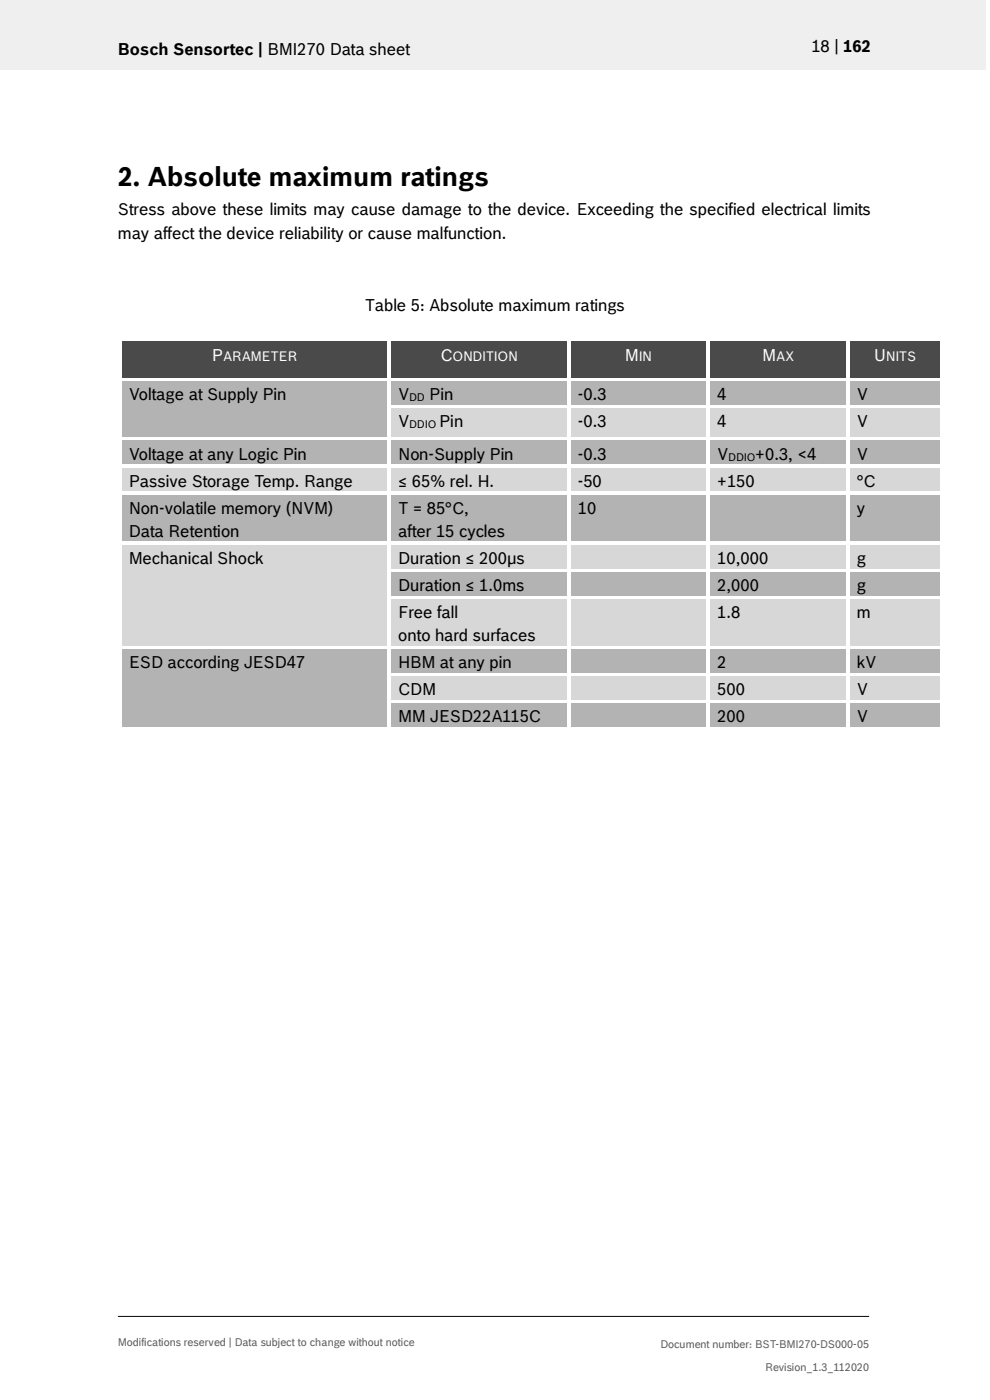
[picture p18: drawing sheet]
<svg xmlns="http://www.w3.org/2000/svg" width="210mm" height="297mm" viewBox="0 0 210 297" stroke-linecap="round" stroke-linejoin="round" font-family="sans-serif">
<defs><g id="words">
<text font-size="5.6" x="25" y="39.5">2. Absolute maximum ratings</text>
<g font-size="3.5">
<text x="25" y="11.6">Bosch Sensortec | BMI270 Data sheet</text>
<text x="172.1" y="11">18 | 162</text>
<text x="25" y="45.7">Stress above these limits may cause damage to the device. Exceeding the specified electrical limits</text>
<text x="25" y="50.6">may affect the device reliability or cause malfunction.</text>
<text x="77.4" y="66">Table 5: Absolute maximum ratings</text>
<text x="27.3" y="84.9">Voltage at Supply Pin</text>
<text x="84.5" y="84.9">V</text>
<text x="91.1" y="84.9">Pin</text>
<text x="122.6" y="84.9">-0.3</text>
<text x="152.2" y="84.9">4</text>
<text x="181.8" y="84.9">V</text>
<text x="84.5" y="90.6">V</text>
<text x="93.2" y="90.6">Pin</text>
<text x="122.6" y="90.6">-0.3</text>
<text x="152.2" y="90.6">4</text>
<text x="181.8" y="90.6">V</text>
<text x="27.3" y="97.5">Voltage at any Logic Pin</text>
<text x="84.5" y="97.5">Non-Supply Pin</text>
<text x="122.6" y="97.5">-0.3</text>
<text x="152.2" y="97.5">V</text>
<text x="160.2" y="97.5">+0.3, &lt;4</text>
<text x="181.8" y="97.5">V</text>
<text x="27.3" y="103.3">Passive Storage Temp. Range</text>
<text x="84.5" y="103.3">≤ 65% rel. H.</text>
<text x="122.6" y="103.3">-50</text>
<text x="152.2" y="103.3">+150</text>
<text x="181.8" y="103.3">°C</text>
<text x="27.3" y="109">Non-volatile memory (NVM)</text>
<text x="27.3" y="113.9">Data Retention</text>
<text x="84.5" y="109">T = 85°C,</text>
<text x="84.5" y="113.9">after 15 cycles</text>
<text x="122.6" y="109">10</text>
<text x="181.8" y="109">y</text>
<text x="27.3" y="119.7">Mechanical Shock</text>
<text x="84.5" y="119.7">Duration ≤ 200µs</text>
<text x="152.2" y="119.7">10,000</text>
<text x="181.8" y="119.7">g</text>
<text x="84.5" y="125.4">Duration ≤ 1.0ms</text>
<text x="152.2" y="125.4">2,000</text>
<text x="181.8" y="125.4">g</text>
<text x="84.5" y="131.1">Free fall</text>
<text x="152.2" y="131.1">1.8</text>
<text x="181.8" y="131.1">m</text>
<text x="84.5" y="136.1">onto hard surfaces</text>
<text x="27.3" y="141.8">ESD according JESD47</text>
<text x="84.5" y="141.8">HBM at any pin</text>
<text x="152.2" y="141.8">2</text>
<text x="181.8" y="141.8">kV</text>
<text x="84.5" y="147.5">CDM</text>
<text x="152.2" y="147.5">500</text>
<text x="181.8" y="147.5">V</text>
<text x="84.5" y="153.3">MM JESD22A115C</text>
<text x="152.2" y="153.3">200</text>
<text x="181.8" y="153.3">V</text>
</g>
<g font-size="3.5" fill="#fff">
<text x="45" y="76.5">P</text>
<text x="93.4" y="76.5">C</text>
<text x="132.6" y="76.5">M</text>
<text x="161.7" y="76.5">M</text>
<text x="185.4" y="76.5">U</text>
</g>
<g font-size="2.8" fill="#fff">
<text x="47.3" y="76.5">ARAMETER</text>
<text x="96" y="76.5">ONDITION</text>
<text x="135.5" y="76.5">IN</text>
<text x="164.6" y="76.5">AX</text>
<text x="187.9" y="76.5">NITS</text>
</g>
<g font-size="2.3">
<text x="86.8" y="85.1">DD</text>
<text x="86.8" y="90.8">DDIO</text>
<text x="154.5" y="97.7">DDIO</text>
</g>
<g font-size="2.3" fill="#535f6b">
<text x="25" y="285.6">Modifications reserved | Data subject to change without notice</text>
<text x="140.1" y="286">Document number: BST-BMI270-DS000-05</text>
<text x="162.3" y="290.9">Revision_1.3_112020</text>
</g>
</g></defs>
<path d="M-.1 0h209.2v14.8h-209.2z" fill-rule="evenodd" fill="#efeff0"/>
<path d="M25 279.3h159.4" fill="none" stroke="#000" stroke-width=".21"/>
<g fill="#424c58">
<path d="M25.8 72.5h56.4v7.6h-56.4z" fill-rule="evenodd"/>
<path d="M27.3 72.5h53.4v5h-53.4z" fill-rule="evenodd"/>
<path d="M83 72.5h37.3v7.6h-37.3z" fill-rule="evenodd"/>
<path d="M84.5 72.5h34.3v5h-34.3z" fill-rule="evenodd"/>
<path d="M121.1 72.5h28.8v7.6h-28.8z" fill-rule="evenodd"/>
<path d="M122.6 72.5h25.8v5h-25.8z" fill-rule="evenodd"/>
<path d="M150.6 72.5h28.9v7.6h-28.9z" fill-rule="evenodd"/>
<path d="M152.2 72.5h25.8v5h-25.8z" fill-rule="evenodd"/>
<path d="M180.2 72.5h19.3v7.6h-19.3z" fill-rule="evenodd"/>
<path d="M181.8 72.5h16.2v5h-16.2z" fill-rule="evenodd"/>
</g>
<g fill="#fff">
<path d="M25.1 71.7h.7v.8h-.7z" fill-rule="evenodd"/>
<path d="M25.1 71.7h.7v.8h-.7z" fill-rule="evenodd"/>
<path d="M25.8 71.7h56.4v.8h-56.4z" fill-rule="evenodd"/>
</g>
<path d="M25.8 72.5h56.4" fill="none" stroke="#424c58" stroke-width=".21"/>
<g fill="#fff">
<path d="M82.2 72.5h.8z" fill-rule="evenodd"/>
<path d="M82.2 71.7h.8v.8h-.8z" fill-rule="evenodd"/>
<path d="M83 71.7h37.3v.8h-37.3z" fill-rule="evenodd"/>
</g>
<path d="M83 72.5h37.3" fill="none" stroke="#424c58" stroke-width=".21"/>
<g fill="#fff">
<path d="M120.3 72.5h.8z" fill-rule="evenodd"/>
<path d="M120.3 71.7h.8v.8h-.8z" fill-rule="evenodd"/>
<path d="M121.1 71.7h28.8v.8h-28.8z" fill-rule="evenodd"/>
</g>
<path d="M121.1 72.5h28.8" fill="none" stroke="#424c58" stroke-width=".21"/>
<g fill="#fff">
<path d="M149.9 72.5h.7z" fill-rule="evenodd"/>
<path d="M149.9 71.7h.7v.8h-.7z" fill-rule="evenodd"/>
<path d="M150.6 71.7h28.9v.8h-28.9z" fill-rule="evenodd"/>
</g>
<path d="M150.6 72.5h28.9" fill="none" stroke="#424c58" stroke-width=".21"/>
<g fill="#fff">
<path d="M179.5 72.5h.8z" fill-rule="evenodd"/>
<path d="M179.5 71.7h.8v.8h-.8z" fill-rule="evenodd"/>
<path d="M180.3 71.7h19.2v.8h-19.2z" fill-rule="evenodd"/>
</g>
<path d="M180.3 72.5h19.2" fill="none" stroke="#424c58" stroke-width=".21"/>
<g fill="#fff">
<path d="M199.5 71.7h.8v.8h-.8z" fill-rule="evenodd"/>
<path d="M199.5 71.7h.8v.8h-.8z" fill-rule="evenodd"/>
<path d="M25.1 72.5h.7v7.6h-.7z" fill-rule="evenodd"/>
<path d="M82.2 72.5h.8v7.6h-.8z" fill-rule="evenodd"/>
<path d="M120.3 72.5h.8v7.6h-.8z" fill-rule="evenodd"/>
<path d="M149.9 72.5h.7v7.6h-.7z" fill-rule="evenodd"/>
<path d="M179.5 72.5h.8v7.6h-.8z" fill-rule="evenodd"/>
<path d="M199.5 72.5h.8v7.6h-.8z" fill-rule="evenodd"/>
</g>
<g fill="#b2b3b5">
<path d="M25.8 80.9h56.4v11.9h-56.4z" fill-rule="evenodd"/>
<path d="M27.3 80.9h53.4v5h-53.4z" fill-rule="evenodd"/>
<path d="M83 80.9h37.3v5h-37.3z" fill-rule="evenodd"/>
<path d="M84.5 80.9h34.3v5h-34.3z" fill-rule="evenodd"/>
<path d="M121.1 80.9h28.8v5h-28.8z" fill-rule="evenodd"/>
<path d="M122.6 80.9h25.8v5h-25.8z" fill-rule="evenodd"/>
<path d="M150.6 80.9h28.9v5h-28.9z" fill-rule="evenodd"/>
<path d="M152.2 80.9h25.8v5h-25.8z" fill-rule="evenodd"/>
<path d="M180.2 80.9h19.3v5h-19.3z" fill-rule="evenodd"/>
<path d="M181.8 80.9h16.2v5h-16.2z" fill-rule="evenodd"/>
</g>
<g fill="#fff">
<path d="M25.1 80.1h.7v.8h-.7z" fill-rule="evenodd"/>
<path d="M25.8 80.1h56.4v.8h-56.4z" fill-rule="evenodd"/>
</g>
<path d="M25.8 80.9h56.4" fill="none" stroke="#b2b3b5" stroke-width=".21"/>
<g fill="#fff">
<path d="M82.2 80.1h.8v.8h-.8z" fill-rule="evenodd"/>
<path d="M83 80.1h37.3v.8h-37.3z" fill-rule="evenodd"/>
</g>
<path d="M83 80.9h37.3" fill="none" stroke="#b2b3b5" stroke-width=".21"/>
<g fill="#fff">
<path d="M120.3 80.1h.8v.8h-.8z" fill-rule="evenodd"/>
<path d="M121.1 80.1h28.8v.8h-28.8z" fill-rule="evenodd"/>
</g>
<path d="M121.1 80.9h28.8" fill="none" stroke="#b2b3b5" stroke-width=".21"/>
<g fill="#fff">
<path d="M149.9 80.1h.7v.8h-.7z" fill-rule="evenodd"/>
<path d="M150.6 80.1h28.9v.8h-28.9z" fill-rule="evenodd"/>
</g>
<path d="M150.6 80.9h28.9" fill="none" stroke="#b2b3b5" stroke-width=".21"/>
<g fill="#fff">
<path d="M179.5 80.1h.8v.8h-.8z" fill-rule="evenodd"/>
<path d="M180.3 80.1h19.2v.8h-19.2z" fill-rule="evenodd"/>
</g>
<path d="M180.3 80.9h19.2" fill="none" stroke="#b2b3b5" stroke-width=".21"/>
<g fill="#fff">
<path d="M199.5 80.1h.8v.8h-.8z" fill-rule="evenodd"/>
<path d="M25.1 80.9h.7v5h-.7z" fill-rule="evenodd"/>
<path d="M82.2 80.9h.8v5h-.8z" fill-rule="evenodd"/>
<path d="M120.3 80.9h.8v5h-.8z" fill-rule="evenodd"/>
<path d="M149.9 80.9h.7v5h-.7z" fill-rule="evenodd"/>
<path d="M179.5 80.9h.8v5h-.8z" fill-rule="evenodd"/>
<path d="M199.5 80.9h.8v5h-.8z" fill-rule="evenodd"/>
</g>
<g fill="#d7d7da">
<path d="M83 86.7h37.3v6.1h-37.3z" fill-rule="evenodd"/>
<path d="M84.5 86.7h34.3v4.9h-34.3z" fill-rule="evenodd"/>
<path d="M121.1 86.7h28.8v6.1h-28.8z" fill-rule="evenodd"/>
<path d="M122.6 86.7h25.8v4.9h-25.8z" fill-rule="evenodd"/>
<path d="M150.6 86.7h28.9v6.1h-28.9z" fill-rule="evenodd"/>
<path d="M152.2 86.7h25.8v4.9h-25.8z" fill-rule="evenodd"/>
<path d="M180.2 86.7h19.3v6.1h-19.3z" fill-rule="evenodd"/>
<path d="M181.8 86.7h16.2v4.9h-16.2z" fill-rule="evenodd"/>
</g>
<g fill="#fff">
<path d="M25.1 85.9h.7v.8h-.7z" fill-rule="evenodd"/>
<path d="M82.2 85.9h.8v.8h-.8z" fill-rule="evenodd"/>
<path d="M83 85.9h37.3v.7h-37.3z" fill-rule="evenodd"/>
</g>
<path d="M83 86.6h37.3" fill="none" stroke="#d7d7da" stroke-width=".21"/>
<g fill="#fff">
<path d="M120.3 85.9h.8v.8h-.8z" fill-rule="evenodd"/>
<path d="M121.1 85.9h28.8v.7h-28.8z" fill-rule="evenodd"/>
</g>
<path d="M121.1 86.6h28.8" fill="none" stroke="#d7d7da" stroke-width=".21"/>
<g fill="#fff">
<path d="M149.9 85.9h.7v.8h-.7z" fill-rule="evenodd"/>
<path d="M150.6 85.9h28.9v.7h-28.9z" fill-rule="evenodd"/>
</g>
<path d="M150.6 86.6h28.9" fill="none" stroke="#d7d7da" stroke-width=".21"/>
<g fill="#fff">
<path d="M179.5 85.9h.8v.8h-.8z" fill-rule="evenodd"/>
<path d="M180.3 85.9h19.2v.7h-19.2z" fill-rule="evenodd"/>
</g>
<path d="M180.3 86.6h19.2" fill="none" stroke="#d7d7da" stroke-width=".21"/>
<g fill="#fff">
<path d="M199.5 85.9h.8v.8h-.8z" fill-rule="evenodd"/>
<path d="M25.1 86.7h.7v6.1h-.7z" fill-rule="evenodd"/>
<path d="M82.2 86.7h.8v6.1h-.8z" fill-rule="evenodd"/>
<path d="M120.3 86.7h.8v6.1h-.8z" fill-rule="evenodd"/>
<path d="M149.9 86.7h.7v6.1h-.7z" fill-rule="evenodd"/>
<path d="M179.5 86.7h.8v6.1h-.8z" fill-rule="evenodd"/>
<path d="M199.5 86.7h.8v6.1h-.8z" fill-rule="evenodd"/>
</g>
<g fill="#b2b3b5">
<path d="M25.8 93.6h56.4v4.9h-56.4z" fill-rule="evenodd"/>
<path d="M27.3 93.6h53.4v4.9h-53.4z" fill-rule="evenodd"/>
<path d="M83 93.6h37.3v4.9h-37.3z" fill-rule="evenodd"/>
<path d="M84.5 93.6h34.3v4.9h-34.3z" fill-rule="evenodd"/>
<path d="M121.1 93.6h28.8v4.9h-28.8z" fill-rule="evenodd"/>
<path d="M122.6 93.6h25.8v4.9h-25.8z" fill-rule="evenodd"/>
<path d="M150.6 93.6h28.9v4.9h-28.9z" fill-rule="evenodd"/>
<path d="M152.2 93.6h25.8v4.9h-25.8z" fill-rule="evenodd"/>
<path d="M180.2 93.6h19.3v4.9h-19.3z" fill-rule="evenodd"/>
<path d="M181.8 93.6h16.2v4.9h-16.2z" fill-rule="evenodd"/>
</g>
<g fill="#fff">
<path d="M25.1 92.8h.7v.8h-.7z" fill-rule="evenodd"/>
<path d="M25.8 92.8h56.4v.7h-56.4z" fill-rule="evenodd"/>
</g>
<path d="M25.8 93.5h56.4" fill="none" stroke="#b2b3b5" stroke-width=".21"/>
<g fill="#fff">
<path d="M82.2 92.8h.8v.8h-.8z" fill-rule="evenodd"/>
<path d="M83 92.8h37.3v.7h-37.3z" fill-rule="evenodd"/>
</g>
<path d="M83 93.5h37.3" fill="none" stroke="#b2b3b5" stroke-width=".21"/>
<g fill="#fff">
<path d="M120.3 92.8h.8v.8h-.8z" fill-rule="evenodd"/>
<path d="M121.1 92.8h28.8v.7h-28.8z" fill-rule="evenodd"/>
</g>
<path d="M121.1 93.5h28.8" fill="none" stroke="#b2b3b5" stroke-width=".21"/>
<g fill="#fff">
<path d="M149.9 92.8h.7v.8h-.7z" fill-rule="evenodd"/>
<path d="M150.6 92.8h28.9v.7h-28.9z" fill-rule="evenodd"/>
</g>
<path d="M150.6 93.5h28.9" fill="none" stroke="#b2b3b5" stroke-width=".21"/>
<g fill="#fff">
<path d="M179.5 92.8h.8v.8h-.8z" fill-rule="evenodd"/>
<path d="M180.3 92.8h19.2v.7h-19.2z" fill-rule="evenodd"/>
</g>
<path d="M180.3 93.5h19.2" fill="none" stroke="#b2b3b5" stroke-width=".21"/>
<g fill="#fff">
<path d="M199.5 92.8h.8v.8h-.8z" fill-rule="evenodd"/>
<path d="M25.1 93.6h.7v4.9h-.7z" fill-rule="evenodd"/>
<path d="M82.2 93.6h.8v4.9h-.8z" fill-rule="evenodd"/>
<path d="M120.3 93.6h.8v4.9h-.8z" fill-rule="evenodd"/>
<path d="M149.9 93.6h.7v4.9h-.7z" fill-rule="evenodd"/>
<path d="M179.5 93.6h.8v4.9h-.8z" fill-rule="evenodd"/>
<path d="M199.5 93.6h.8v4.9h-.8z" fill-rule="evenodd"/>
</g>
<g fill="#d7d7da">
<path d="M25.8 99.3h56.4v4.9h-56.4z" fill-rule="evenodd"/>
<path d="M27.3 99.3h53.4v4.9h-53.4z" fill-rule="evenodd"/>
<path d="M83 99.3h37.3v4.9h-37.3z" fill-rule="evenodd"/>
<path d="M84.5 99.3h34.3v4.9h-34.3z" fill-rule="evenodd"/>
<path d="M121.1 99.3h28.8v4.9h-28.8z" fill-rule="evenodd"/>
<path d="M122.6 99.3h25.8v4.9h-25.8z" fill-rule="evenodd"/>
<path d="M150.6 99.3h28.9v4.9h-28.9z" fill-rule="evenodd"/>
<path d="M152.2 99.3h25.8v4.9h-25.8z" fill-rule="evenodd"/>
<path d="M180.2 99.3h19.3v4.9h-19.3z" fill-rule="evenodd"/>
<path d="M181.8 99.3h16.2v4.9h-16.2z" fill-rule="evenodd"/>
</g>
<g fill="#fff">
<path d="M25.1 98.5h.7v.8h-.7z" fill-rule="evenodd"/>
<path d="M25.8 98.5h56.4v.8h-56.4z" fill-rule="evenodd"/>
</g>
<path d="M25.8 99.3h56.4" fill="none" stroke="#d7d7da" stroke-width=".21"/>
<g fill="#fff">
<path d="M82.2 98.5h.8v.8h-.8z" fill-rule="evenodd"/>
<path d="M83 98.5h37.3v.8h-37.3z" fill-rule="evenodd"/>
</g>
<path d="M83 99.3h37.3" fill="none" stroke="#d7d7da" stroke-width=".21"/>
<g fill="#fff">
<path d="M120.3 98.5h.8v.8h-.8z" fill-rule="evenodd"/>
<path d="M121.1 98.5h28.8v.8h-28.8z" fill-rule="evenodd"/>
</g>
<path d="M121.1 99.3h28.8" fill="none" stroke="#d7d7da" stroke-width=".21"/>
<g fill="#fff">
<path d="M149.9 98.5h.7v.8h-.7z" fill-rule="evenodd"/>
<path d="M150.6 98.5h28.9v.8h-28.9z" fill-rule="evenodd"/>
</g>
<path d="M150.6 99.3h28.9" fill="none" stroke="#d7d7da" stroke-width=".21"/>
<g fill="#fff">
<path d="M179.5 98.5h.8v.8h-.8z" fill-rule="evenodd"/>
<path d="M180.3 98.5h19.2v.8h-19.2z" fill-rule="evenodd"/>
</g>
<path d="M180.3 99.3h19.2" fill="none" stroke="#d7d7da" stroke-width=".21"/>
<g fill="#fff">
<path d="M199.5 98.5h.8v.8h-.8z" fill-rule="evenodd"/>
<path d="M25.1 99.3h.7v4.9h-.7z" fill-rule="evenodd"/>
<path d="M82.2 99.3h.8v4.9h-.8z" fill-rule="evenodd"/>
<path d="M120.3 99.3h.8v4.9h-.8z" fill-rule="evenodd"/>
<path d="M149.9 99.3h.7v4.9h-.7z" fill-rule="evenodd"/>
<path d="M179.5 99.3h.8v4.9h-.8z" fill-rule="evenodd"/>
<path d="M199.5 99.3h.8v4.9h-.8z" fill-rule="evenodd"/>
</g>
<g fill="#b2b3b5">
<path d="M25.8 105h56.4v9.9h-56.4z" fill-rule="evenodd"/>
<path d="M27.3 105h53.4v5h-53.4z" fill-rule="evenodd"/>
<path d="M27.3 110h53.4v4.9h-53.4z" fill-rule="evenodd"/>
<path d="M83 105h37.3v9.9h-37.3z" fill-rule="evenodd"/>
<path d="M84.5 105h34.3v5h-34.3z" fill-rule="evenodd"/>
<path d="M84.5 110h34.3v4.9h-34.3z" fill-rule="evenodd"/>
<path d="M121.1 105h28.8v9.9h-28.8z" fill-rule="evenodd"/>
<path d="M122.6 105h25.8v5h-25.8z" fill-rule="evenodd"/>
<path d="M150.6 105h28.9v9.9h-28.9z" fill-rule="evenodd"/>
<path d="M152.2 105h25.8v5h-25.8z" fill-rule="evenodd"/>
<path d="M180.2 105h19.3v9.9h-19.3z" fill-rule="evenodd"/>
<path d="M181.8 105h16.2v5h-16.2z" fill-rule="evenodd"/>
</g>
<g fill="#fff">
<path d="M25.1 104.2h.7v.8h-.7z" fill-rule="evenodd"/>
<path d="M25.8 104.2h56.4v.8h-56.4z" fill-rule="evenodd"/>
</g>
<path d="M25.8 105h56.4" fill="none" stroke="#b2b3b5" stroke-width=".21"/>
<g fill="#fff">
<path d="M82.2 104.2h.8v.8h-.8z" fill-rule="evenodd"/>
<path d="M83 104.2h37.3v.8h-37.3z" fill-rule="evenodd"/>
</g>
<path d="M83 105h37.3" fill="none" stroke="#b2b3b5" stroke-width=".21"/>
<g fill="#fff">
<path d="M120.3 104.2h.8v.8h-.8z" fill-rule="evenodd"/>
<path d="M121.1 104.2h28.8v.8h-28.8z" fill-rule="evenodd"/>
</g>
<path d="M121.1 105h28.8" fill="none" stroke="#b2b3b5" stroke-width=".21"/>
<g fill="#fff">
<path d="M149.9 104.2h.7v.8h-.7z" fill-rule="evenodd"/>
<path d="M150.6 104.2h28.9v.8h-28.9z" fill-rule="evenodd"/>
</g>
<path d="M150.6 105h28.9" fill="none" stroke="#b2b3b5" stroke-width=".21"/>
<g fill="#fff">
<path d="M179.5 104.2h.8v.8h-.8z" fill-rule="evenodd"/>
<path d="M180.3 104.2h19.2v.8h-19.2z" fill-rule="evenodd"/>
</g>
<path d="M180.3 105h19.2" fill="none" stroke="#b2b3b5" stroke-width=".21"/>
<g fill="#fff">
<path d="M199.5 104.2h.8v.8h-.8z" fill-rule="evenodd"/>
<path d="M25.1 105h.7v9.9h-.7z" fill-rule="evenodd"/>
<path d="M82.2 105h.8v9.9h-.8z" fill-rule="evenodd"/>
<path d="M120.3 105h.8v9.9h-.8z" fill-rule="evenodd"/>
<path d="M149.9 105h.7v9.9h-.7z" fill-rule="evenodd"/>
<path d="M179.5 105h.8v9.9h-.8z" fill-rule="evenodd"/>
<path d="M199.5 105h.8v9.9h-.8z" fill-rule="evenodd"/>
</g>
<g fill="#d7d7da">
<path d="M25.8 115.7h56.4v21.4h-56.4z" fill-rule="evenodd"/>
<path d="M27.3 115.7h53.4v5h-53.4z" fill-rule="evenodd"/>
<path d="M83 115.7h37.3v5h-37.3z" fill-rule="evenodd"/>
<path d="M84.5 115.7h34.3v5h-34.3z" fill-rule="evenodd"/>
<path d="M121.1 115.7h28.8v5h-28.8z" fill-rule="evenodd"/>
<path d="M122.6 115.7h25.8v5h-25.8z" fill-rule="evenodd"/>
<path d="M150.6 115.7h28.9v5h-28.9z" fill-rule="evenodd"/>
<path d="M152.2 115.7h25.8v5h-25.8z" fill-rule="evenodd"/>
<path d="M180.2 115.7h19.3v5h-19.3z" fill-rule="evenodd"/>
<path d="M181.8 115.7h16.2v5h-16.2z" fill-rule="evenodd"/>
</g>
<g fill="#fff">
<path d="M25.1 114.9h.7v.8h-.7z" fill-rule="evenodd"/>
<path d="M25.8 114.9h56.4v.8h-56.4z" fill-rule="evenodd"/>
</g>
<path d="M25.8 115.7h56.4" fill="none" stroke="#d7d7da" stroke-width=".21"/>
<g fill="#fff">
<path d="M82.2 114.9h.8v.8h-.8z" fill-rule="evenodd"/>
<path d="M83 114.9h37.3v.8h-37.3z" fill-rule="evenodd"/>
</g>
<path d="M83 115.7h37.3" fill="none" stroke="#d7d7da" stroke-width=".21"/>
<g fill="#fff">
<path d="M120.3 114.9h.8v.8h-.8z" fill-rule="evenodd"/>
<path d="M121.1 114.9h28.8v.8h-28.8z" fill-rule="evenodd"/>
</g>
<path d="M121.1 115.7h28.8" fill="none" stroke="#d7d7da" stroke-width=".21"/>
<g fill="#fff">
<path d="M149.9 114.9h.7v.8h-.7z" fill-rule="evenodd"/>
<path d="M150.6 114.9h28.9v.8h-28.9z" fill-rule="evenodd"/>
</g>
<path d="M150.6 115.7h28.9" fill="none" stroke="#d7d7da" stroke-width=".21"/>
<g fill="#fff">
<path d="M179.5 114.9h.8v.8h-.8z" fill-rule="evenodd"/>
<path d="M180.3 114.9h19.2v.8h-19.2z" fill-rule="evenodd"/>
</g>
<path d="M180.3 115.7h19.2" fill="none" stroke="#d7d7da" stroke-width=".21"/>
<g fill="#fff">
<path d="M199.5 114.9h.8v.8h-.8z" fill-rule="evenodd"/>
<path d="M25.1 115.7h.7v5h-.7z" fill-rule="evenodd"/>
<path d="M82.2 115.7h.8v5h-.8z" fill-rule="evenodd"/>
<path d="M120.3 115.7h.8v5h-.8z" fill-rule="evenodd"/>
<path d="M149.9 115.7h.7v5h-.7z" fill-rule="evenodd"/>
<path d="M179.5 115.7h.8v5h-.8z" fill-rule="evenodd"/>
<path d="M199.5 115.7h.8v5h-.8z" fill-rule="evenodd"/>
</g>
<g fill="#b2b3b5">
<path d="M83 121.4h37.3v5h-37.3z" fill-rule="evenodd"/>
<path d="M84.5 121.4h34.3v5h-34.3z" fill-rule="evenodd"/>
<path d="M121.1 121.4h28.8v5h-28.8z" fill-rule="evenodd"/>
<path d="M122.6 121.4h25.8v5h-25.8z" fill-rule="evenodd"/>
<path d="M150.6 121.4h28.9v5h-28.9z" fill-rule="evenodd"/>
<path d="M152.2 121.4h25.8v5h-25.8z" fill-rule="evenodd"/>
<path d="M180.2 121.4h19.3v5h-19.3z" fill-rule="evenodd"/>
<path d="M181.8 121.4h16.2v5h-16.2z" fill-rule="evenodd"/>
</g>
<g fill="#fff">
<path d="M25.1 120.7h.7v.8h-.7z" fill-rule="evenodd"/>
<path d="M82.2 120.7h.8v.8h-.8z" fill-rule="evenodd"/>
<path d="M83 120.7h37.3v.7h-37.3z" fill-rule="evenodd"/>
</g>
<path d="M83 121.5h37.3" fill="none" stroke="#b2b3b5" stroke-width=".21"/>
<g fill="#fff">
<path d="M120.3 120.7h.8v.8h-.8z" fill-rule="evenodd"/>
<path d="M121.1 120.7h28.8v.7h-28.8z" fill-rule="evenodd"/>
</g>
<path d="M121.1 121.5h28.8" fill="none" stroke="#b2b3b5" stroke-width=".21"/>
<g fill="#fff">
<path d="M149.9 120.7h.7v.8h-.7z" fill-rule="evenodd"/>
<path d="M150.6 120.7h28.9v.7h-28.9z" fill-rule="evenodd"/>
</g>
<path d="M150.6 121.5h28.9" fill="none" stroke="#b2b3b5" stroke-width=".21"/>
<g fill="#fff">
<path d="M179.5 120.7h.8v.8h-.8z" fill-rule="evenodd"/>
<path d="M180.3 120.7h19.2v.7h-19.2z" fill-rule="evenodd"/>
</g>
<path d="M180.3 121.5h19.2" fill="none" stroke="#b2b3b5" stroke-width=".21"/>
<g fill="#fff">
<path d="M199.5 120.7h.8v.8h-.8z" fill-rule="evenodd"/>
<path d="M25.1 121.5h.7v4.9h-.7z" fill-rule="evenodd"/>
<path d="M82.2 121.5h.8v4.9h-.8z" fill-rule="evenodd"/>
<path d="M120.3 121.5h.8v4.9h-.8z" fill-rule="evenodd"/>
<path d="M149.9 121.5h.7v4.9h-.7z" fill-rule="evenodd"/>
<path d="M179.5 121.5h.8v4.9h-.8z" fill-rule="evenodd"/>
<path d="M199.5 121.5h.8v4.9h-.8z" fill-rule="evenodd"/>
</g>
<g fill="#d7d7da">
<path d="M83 127.2h37.3v9.9h-37.3z" fill-rule="evenodd"/>
<path d="M84.5 127.2h34.3v4.9h-34.3z" fill-rule="evenodd"/>
<path d="M84.5 132.1h34.3v5h-34.3z" fill-rule="evenodd"/>
<path d="M121.1 127.2h28.8v9.9h-28.8z" fill-rule="evenodd"/>
<path d="M122.6 127.2h25.8v4.9h-25.8z" fill-rule="evenodd"/>
<path d="M150.6 127.2h28.9v9.9h-28.9z" fill-rule="evenodd"/>
<path d="M152.2 127.2h25.8v4.9h-25.8z" fill-rule="evenodd"/>
<path d="M180.2 127.2h19.3v9.9h-19.3z" fill-rule="evenodd"/>
<path d="M181.8 127.2h16.2v4.9h-16.2z" fill-rule="evenodd"/>
</g>
<g fill="#fff">
<path d="M25.1 126.4h.7v.8h-.7z" fill-rule="evenodd"/>
<path d="M82.2 126.4h.8v.8h-.8z" fill-rule="evenodd"/>
<path d="M83 126.4h37.3v.7h-37.3z" fill-rule="evenodd"/>
</g>
<path d="M83 127.2h37.3" fill="none" stroke="#d7d7da" stroke-width=".21"/>
<g fill="#fff">
<path d="M120.3 126.4h.8v.8h-.8z" fill-rule="evenodd"/>
<path d="M121.1 126.4h28.8v.7h-28.8z" fill-rule="evenodd"/>
</g>
<path d="M121.1 127.2h28.8" fill="none" stroke="#d7d7da" stroke-width=".21"/>
<g fill="#fff">
<path d="M149.9 126.4h.7v.8h-.7z" fill-rule="evenodd"/>
<path d="M150.6 126.4h28.9v.7h-28.9z" fill-rule="evenodd"/>
</g>
<path d="M150.6 127.2h28.9" fill="none" stroke="#d7d7da" stroke-width=".21"/>
<g fill="#fff">
<path d="M179.5 126.4h.8v.8h-.8z" fill-rule="evenodd"/>
<path d="M180.3 126.4h19.2v.7h-19.2z" fill-rule="evenodd"/>
</g>
<path d="M180.3 127.2h19.2" fill="none" stroke="#d7d7da" stroke-width=".21"/>
<g fill="#fff">
<path d="M199.5 126.4h.8v.8h-.8z" fill-rule="evenodd"/>
<path d="M25.1 127.2h.7v9.9h-.7z" fill-rule="evenodd"/>
<path d="M82.2 127.2h.8v9.9h-.8z" fill-rule="evenodd"/>
<path d="M120.3 127.2h.8v9.9h-.8z" fill-rule="evenodd"/>
<path d="M149.9 127.2h.7v9.9h-.7z" fill-rule="evenodd"/>
<path d="M179.5 127.2h.8v9.9h-.8z" fill-rule="evenodd"/>
<path d="M199.5 127.2h.8v9.9h-.8z" fill-rule="evenodd"/>
</g>
<g fill="#b2b3b5">
<path d="M25.8 137.9h56.4v16.3h-56.4z" fill-rule="evenodd"/>
<path d="M27.3 137.9h53.4v4.9h-53.4z" fill-rule="evenodd"/>
<path d="M83 137.9h37.3v4.9h-37.3z" fill-rule="evenodd"/>
<path d="M84.5 137.9h34.3v4.9h-34.3z" fill-rule="evenodd"/>
<path d="M121.1 137.9h28.8v4.9h-28.8z" fill-rule="evenodd"/>
<path d="M122.6 137.9h25.8v4.9h-25.8z" fill-rule="evenodd"/>
<path d="M150.6 137.9h28.9v4.9h-28.9z" fill-rule="evenodd"/>
<path d="M152.2 137.9h25.8v4.9h-25.8z" fill-rule="evenodd"/>
<path d="M180.2 137.9h19.3v4.9h-19.3z" fill-rule="evenodd"/>
<path d="M181.8 137.9h16.2v4.9h-16.2z" fill-rule="evenodd"/>
</g>
<g fill="#fff">
<path d="M25.1 137.1h.7v.8h-.7z" fill-rule="evenodd"/>
<path d="M25.8 137.1h56.4v.7h-56.4z" fill-rule="evenodd"/>
</g>
<path d="M25.8 137.8h56.4" fill="none" stroke="#b2b3b5" stroke-width=".21"/>
<g fill="#fff">
<path d="M82.2 137.1h.8v.8h-.8z" fill-rule="evenodd"/>
<path d="M83 137.1h37.3v.7h-37.3z" fill-rule="evenodd"/>
</g>
<path d="M83 137.8h37.3" fill="none" stroke="#b2b3b5" stroke-width=".21"/>
<g fill="#fff">
<path d="M120.3 137.1h.8v.8h-.8z" fill-rule="evenodd"/>
<path d="M121.1 137.1h28.8v.7h-28.8z" fill-rule="evenodd"/>
</g>
<path d="M121.1 137.8h28.8" fill="none" stroke="#b2b3b5" stroke-width=".21"/>
<g fill="#fff">
<path d="M149.9 137.1h.7v.8h-.7z" fill-rule="evenodd"/>
<path d="M150.6 137.1h28.9v.7h-28.9z" fill-rule="evenodd"/>
</g>
<path d="M150.6 137.8h28.9" fill="none" stroke="#b2b3b5" stroke-width=".21"/>
<g fill="#fff">
<path d="M179.5 137.1h.8v.8h-.8z" fill-rule="evenodd"/>
<path d="M180.3 137.1h19.2v.7h-19.2z" fill-rule="evenodd"/>
</g>
<path d="M180.3 137.8h19.2" fill="none" stroke="#b2b3b5" stroke-width=".21"/>
<g fill="#fff">
<path d="M199.5 137.1h.8v.8h-.8z" fill-rule="evenodd"/>
<path d="M25.1 137.9h.7v4.9h-.7z" fill-rule="evenodd"/>
<path d="M82.2 137.9h.8v4.9h-.8z" fill-rule="evenodd"/>
<path d="M120.3 137.9h.8v4.9h-.8z" fill-rule="evenodd"/>
<path d="M149.9 137.9h.7v4.9h-.7z" fill-rule="evenodd"/>
<path d="M179.5 137.9h.8v4.9h-.8z" fill-rule="evenodd"/>
<path d="M199.5 137.9h.8v4.9h-.8z" fill-rule="evenodd"/>
</g>
<g fill="#d7d7da">
<path d="M83 143.6h37.3v4.9h-37.3z" fill-rule="evenodd"/>
<path d="M84.5 143.6h34.3v4.9h-34.3z" fill-rule="evenodd"/>
<path d="M121.1 143.6h28.8v4.9h-28.8z" fill-rule="evenodd"/>
<path d="M122.6 143.6h25.8v4.9h-25.8z" fill-rule="evenodd"/>
<path d="M150.6 143.6h28.9v4.9h-28.9z" fill-rule="evenodd"/>
<path d="M152.2 143.6h25.8v4.9h-25.8z" fill-rule="evenodd"/>
<path d="M180.2 143.6h19.3v4.9h-19.3z" fill-rule="evenodd"/>
<path d="M181.8 143.6h16.2v4.9h-16.2z" fill-rule="evenodd"/>
</g>
<g fill="#fff">
<path d="M25.1 142.8h.7v.8h-.7z" fill-rule="evenodd"/>
<path d="M82.2 142.8h.8v.8h-.8z" fill-rule="evenodd"/>
<path d="M83 142.8h37.3v.7h-37.3z" fill-rule="evenodd"/>
</g>
<path d="M83 143.5h37.3" fill="none" stroke="#d7d7da" stroke-width=".21"/>
<g fill="#fff">
<path d="M120.3 142.8h.8v.8h-.8z" fill-rule="evenodd"/>
<path d="M121.1 142.8h28.8v.7h-28.8z" fill-rule="evenodd"/>
</g>
<path d="M121.1 143.5h28.8" fill="none" stroke="#d7d7da" stroke-width=".21"/>
<g fill="#fff">
<path d="M149.9 142.8h.7v.8h-.7z" fill-rule="evenodd"/>
<path d="M150.6 142.8h28.9v.7h-28.9z" fill-rule="evenodd"/>
</g>
<path d="M150.6 143.5h28.9" fill="none" stroke="#d7d7da" stroke-width=".21"/>
<g fill="#fff">
<path d="M179.5 142.8h.8v.8h-.8z" fill-rule="evenodd"/>
<path d="M180.3 142.8h19.2v.7h-19.2z" fill-rule="evenodd"/>
</g>
<path d="M180.3 143.5h19.2" fill="none" stroke="#d7d7da" stroke-width=".21"/>
<g fill="#fff">
<path d="M199.5 142.8h.8v.8h-.8z" fill-rule="evenodd"/>
<path d="M25.1 143.6h.7v4.9h-.7z" fill-rule="evenodd"/>
<path d="M82.2 143.6h.8v4.9h-.8z" fill-rule="evenodd"/>
<path d="M120.3 143.6h.8v4.9h-.8z" fill-rule="evenodd"/>
<path d="M149.9 143.6h.7v4.9h-.7z" fill-rule="evenodd"/>
<path d="M179.5 143.6h.8v4.9h-.8z" fill-rule="evenodd"/>
<path d="M199.5 143.6h.8v4.9h-.8z" fill-rule="evenodd"/>
</g>
<g fill="#b2b3b5">
<path d="M83 149.3h37.3v4.9h-37.3z" fill-rule="evenodd"/>
<path d="M84.5 149.3h34.3v4.9h-34.3z" fill-rule="evenodd"/>
<path d="M121.1 149.3h28.8v4.9h-28.8z" fill-rule="evenodd"/>
<path d="M122.6 149.3h25.8v4.9h-25.8z" fill-rule="evenodd"/>
<path d="M150.6 149.3h28.9v4.9h-28.9z" fill-rule="evenodd"/>
<path d="M152.2 149.3h25.8v4.9h-25.8z" fill-rule="evenodd"/>
<path d="M180.2 149.3h19.3v4.9h-19.3z" fill-rule="evenodd"/>
<path d="M181.8 149.3h16.2v4.9h-16.2z" fill-rule="evenodd"/>
</g>
<g fill="#fff">
<path d="M25.1 148.5h.7v.8h-.7z" fill-rule="evenodd"/>
<path d="M82.2 148.5h.8v.8h-.8z" fill-rule="evenodd"/>
<path d="M83 148.5h37.3v.8h-37.3z" fill-rule="evenodd"/>
</g>
<path d="M83 149.3h37.3" fill="none" stroke="#b2b3b5" stroke-width=".21"/>
<g fill="#fff">
<path d="M120.3 148.5h.8v.8h-.8z" fill-rule="evenodd"/>
<path d="M121.1 148.5h28.8v.8h-28.8z" fill-rule="evenodd"/>
</g>
<path d="M121.1 149.3h28.8" fill="none" stroke="#b2b3b5" stroke-width=".21"/>
<g fill="#fff">
<path d="M149.9 148.5h.7v.8h-.7z" fill-rule="evenodd"/>
<path d="M150.6 148.5h28.9v.8h-28.9z" fill-rule="evenodd"/>
</g>
<path d="M150.6 149.3h28.9" fill="none" stroke="#b2b3b5" stroke-width=".21"/>
<g fill="#fff">
<path d="M179.5 148.5h.8v.8h-.8z" fill-rule="evenodd"/>
<path d="M180.3 148.5h19.2v.8h-19.2z" fill-rule="evenodd"/>
</g>
<path d="M180.3 149.3h19.2" fill="none" stroke="#b2b3b5" stroke-width=".21"/>
<g fill="#fff">
<path d="M199.5 148.5h.8v.8h-.8z" fill-rule="evenodd"/>
<path d="M25.1 149.3h.7v5h-.7z" fill-rule="evenodd"/>
<path d="M25.1 154.3h.7v.7h-.7z" fill-rule="evenodd"/>
<path d="M25.1 154.3h.7v.7h-.7z" fill-rule="evenodd"/>
<path d="M25.8 154.3h56.4v.7h-56.4z" fill-rule="evenodd"/>
<path d="M82.2 149.3h.8v5h-.8z" fill-rule="evenodd"/>
<path d="M82.2 154.3h.8v.7h-.8z" fill-rule="evenodd"/>
<path d="M83 154.3h37.3v.7h-37.3z" fill-rule="evenodd"/>
<path d="M120.3 149.3h.8v5h-.8z" fill-rule="evenodd"/>
<path d="M120.3 154.3h.8v.7h-.8z" fill-rule="evenodd"/>
<path d="M121.1 154.3h28.8v.7h-28.8z" fill-rule="evenodd"/>
<path d="M149.9 149.3h.7v5h-.7z" fill-rule="evenodd"/>
<path d="M149.9 154.3h.7v.7h-.7z" fill-rule="evenodd"/>
<path d="M150.6 154.3h28.9v.7h-28.9z" fill-rule="evenodd"/>
<path d="M179.5 149.3h.8v5h-.8z" fill-rule="evenodd"/>
<path d="M179.5 154.3h.8v.7h-.8z" fill-rule="evenodd"/>
<path d="M180.3 154.3h19.2v.7h-19.2z" fill-rule="evenodd"/>
<path d="M199.5 149.3h.8v5h-.8z" fill-rule="evenodd"/>
<path d="M199.5 154.3h.8v.7h-.8z" fill-rule="evenodd"/>
<path d="M199.5 154.3h.8v.7h-.8z" fill-rule="evenodd"/>
</g>
<use href="#words"/>
</svg>
